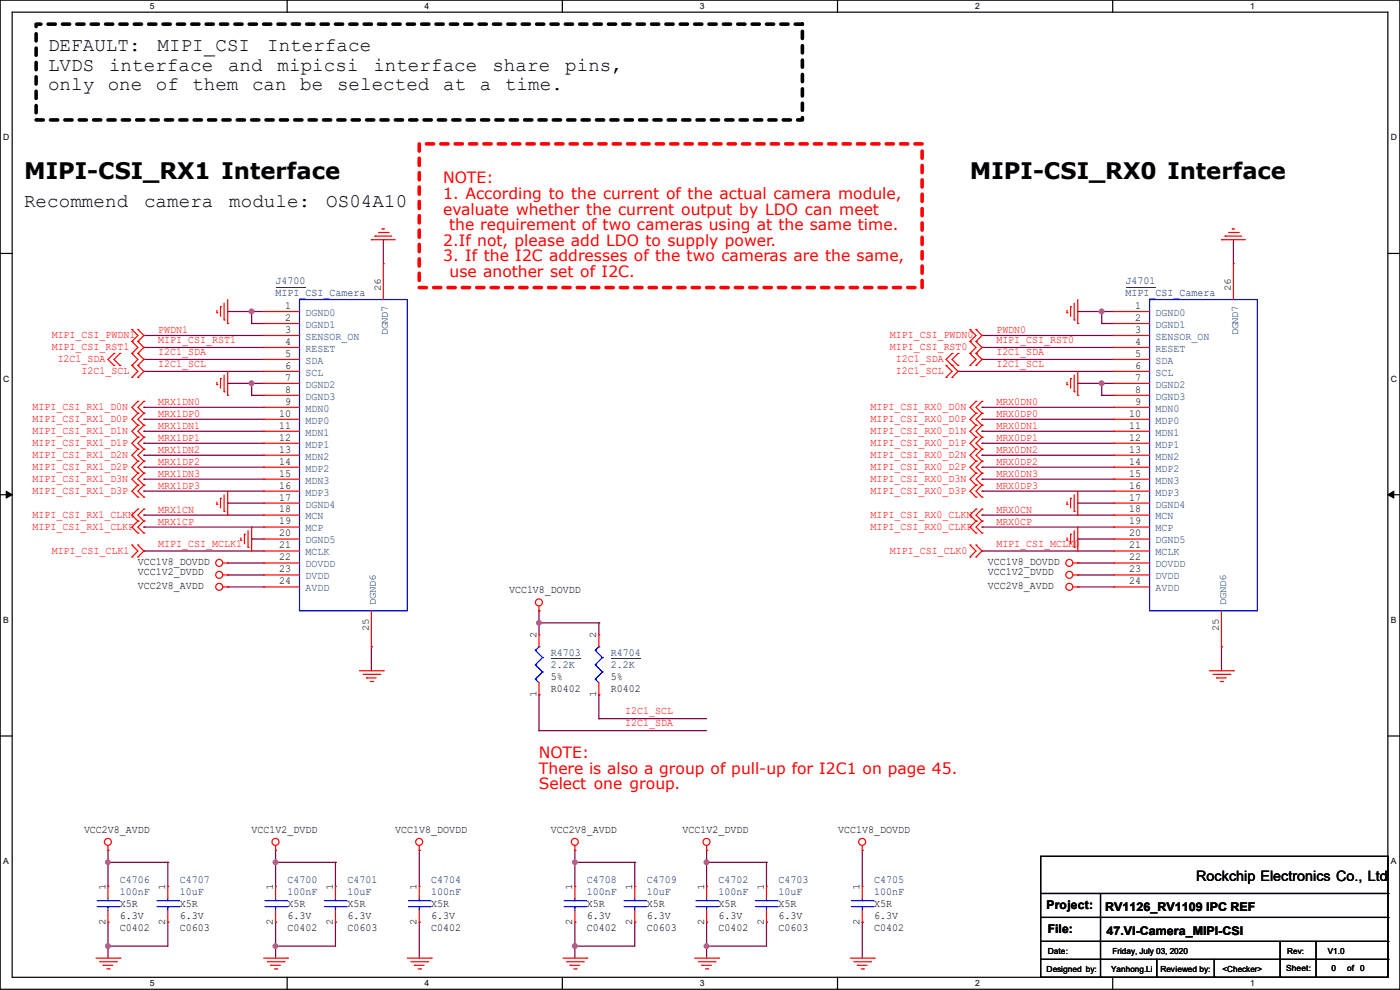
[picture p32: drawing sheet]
<svg xmlns="http://www.w3.org/2000/svg" width="297mm" height="210mm" viewBox="0 0 297 210" stroke-linecap="round" stroke-linejoin="round" font-family="sans-serif">
<defs><g id="words">
<g font-size="4.8">
<text x="5.1" y="37.9">MIPI-CSI_RX1 Interface</text>
<text x="205.8" y="37.9">MIPI-CSI_RX0 Interface</text>
</g>
<g font-size="4.1">
<text x="10.2" y="10.9">DEFAULT:</text>
<text x="33.4" y="10.9">MIPI_CSI</text>
<text x="56.7" y="10.9">Interface</text>
<text x="10.2" y="15">LVDS</text>
<text x="23.2" y="15">interface</text>
<text x="48.4" y="15">and</text>
<text x="58.9" y="15">mipicsi</text>
<text x="79.2" y="15">interface</text>
<text x="104.5" y="15">share</text>
<text x="119.9" y="15">pins,</text>
<text x="10.2" y="19">only</text>
<text x="22.9" y="19">one</text>
<text x="33.1" y="19">of</text>
<text x="40.8" y="19">them</text>
<text x="53.5" y="19">can</text>
<text x="63.7" y="19">be</text>
<text x="71.5" y="19">selected</text>
<text x="94" y="19">at</text>
<text x="101.8" y="19">a</text>
<text x="107.1" y="19">time.</text>
<text x="5.1" y="43.9">Recommend</text>
<text x="30.6" y="43.9">camera</text>
<text x="48.6" y="43.9">module:</text>
<text x="69.2" y="43.9">OS04A10</text>
</g>
<g font-size="3.3" fill="#f00">
<text x="94" y="38.9">NOTE:</text>
<text x="94" y="42.2">1. According to the current of the actual camera module,</text>
<text x="94" y="45.5">evaluate whether the current output by LDO can meet</text>
<text x="94" y="52.1">2.If not, please add LDO to supply power.</text>
<text x="95.3" y="48.8">the requirement of two cameras using at the same time.</text>
<text x="94" y="55.4">3. If the I2C addresses of the two cameras are the same,</text>
<text x="95.4" y="58.7">use another set of I2C.</text>
<text x="114.3" y="160.8">NOTE:</text>
<text x="114.3" y="164.1">There is also a group of pull-up for I2C1 on page 45.</text>
<text x="114.3" y="167.4">Select one group.</text>
</g>
<text font-size="3" x="253.8" y="186.9">Rockchip Electronics Co., Ltd</text>
<g font-size="2.5">
<text x="222" y="192.9">Project:</text>
<text x="222.3" y="198">File:</text>
<text x="234.5" y="193.2">RV1126_RV1109 IPC REF</text>
<text x="234.7" y="198.2">47.VI-Camera_MIPI-CSI</text>
</g>
<g font-size="2.3" fill="#000080">
<text x="58.5" y="60.3">J4700</text>
<text x="58.5" y="62.9">MIPI_CSI_Camera</text>
<text x="238.8" y="60.3">J4701</text>
<text x="238.8" y="62.9">MIPI_CSI_Camera</text>
<text x="116.9" y="139.1">R4703</text>
<text x="116.9" y="141.6">2.2K</text>
<text x="129.6" y="139.1">R4704</text>
<text x="129.6" y="141.6">2.2K</text>
<text x="25.4" y="187.3">C4706</text>
<text x="25.4" y="189.9">100nF</text>
<text x="38.1" y="187.3">C4707</text>
<text x="38.1" y="189.9">10uF</text>
<text x="61" y="187.3">C4700</text>
<text x="61" y="189.9">100nF</text>
<text x="73.7" y="187.3">C4701</text>
<text x="73.7" y="189.9">10uF</text>
<text x="91.5" y="187.3">C4704</text>
<text x="91.5" y="189.9">100nF</text>
<text x="124.5" y="187.3">C4708</text>
<text x="124.5" y="189.9">100nF</text>
<text x="137.2" y="187.3">C4709</text>
<text x="137.2" y="189.9">10uF</text>
<text x="152.4" y="187.3">C4702</text>
<text x="152.4" y="189.9">100nF</text>
<text x="165.1" y="187.3">C4703</text>
<text x="165.1" y="189.9">10uF</text>
<text x="185.5" y="187.3">C4705</text>
<text x="185.5" y="189.9">100nF</text>
</g>
<g font-size="2.3">
<text x="60.5" y="65.5">1</text>
<text x="240.8" y="65.5">1</text>
<text x="60.5" y="68.1">2</text>
<text x="60.5" y="70.6">3</text>
<text x="240.8" y="68.1">2</text>
<text x="240.8" y="70.6">3</text>
<text x="60.5" y="73.2">4</text>
<text x="60.5" y="75.7">5</text>
<text x="240.8" y="73.2">4</text>
<text x="240.8" y="75.7">5</text>
<text x="60.5" y="78.2">6</text>
<text x="60.5" y="80.8">7</text>
<text x="60.5" y="83.3">8</text>
<text x="240.8" y="78.2">6</text>
<text x="240.8" y="80.8">7</text>
<text x="240.8" y="83.3">8</text>
<text x="59.2" y="88.4">10</text>
<text x="60.5" y="85.9">9</text>
<text x="239.6" y="88.4">10</text>
<text x="240.8" y="85.9">9</text>
<text x="59.2" y="90.9">11</text>
<text x="59.2" y="93.5">12</text>
<text x="239.6" y="90.9">11</text>
<text x="239.6" y="93.5">12</text>
<text x="59.2" y="96">13</text>
<text x="59.2" y="98.6">14</text>
<text x="59.2" y="101.1">15</text>
<text x="239.6" y="96">13</text>
<text x="239.6" y="98.6">14</text>
<text x="239.6" y="101.1">15</text>
<text x="59.2" y="103.6">16</text>
<text x="59.2" y="106.2">17</text>
<text x="239.6" y="103.6">16</text>
<text x="239.6" y="106.2">17</text>
<text x="59.2" y="108.7">18</text>
<text x="59.2" y="113.8">20</text>
<text x="59.2" y="111.3">19</text>
<text x="239.6" y="108.7">18</text>
<text x="239.6" y="113.8">20</text>
<text x="239.6" y="111.3">19</text>
<text x="29.3" y="119.8">VCC1V8_DOVDD</text>
<text x="59.2" y="116.3">21</text>
<text x="59.2" y="118.9">22</text>
<text x="209.6" y="119.8">VCC1V8_DOVDD</text>
<text x="239.6" y="116.3">21</text>
<text x="239.6" y="118.9">22</text>
<text x="29.3" y="122">VCC1V2_DVDD</text>
<text x="29.3" y="124.8">VCC2V8_AVDD</text>
<text x="59.2" y="121.4">23</text>
<text x="59.2" y="124">24</text>
<text x="108" y="125.9">VCC1V8_DOVDD</text>
<text x="209.6" y="122">VCC1V2_DVDD</text>
<text x="209.6" y="124.8">VCC2V8_AVDD</text>
<text x="239.6" y="121.4">23</text>
<text x="239.6" y="124">24</text>
<text x="116.9" y="146.7">R0402</text>
<text x="116.9" y="144.1">5%</text>
<text x="129.6" y="146.7">R0402</text>
<text x="129.6" y="144.1">5%</text>
<text x="17.8" y="176.7">VCC2V8_AVDD</text>
<text x="53.4" y="176.7">VCC1V2_DVDD</text>
<text x="83.9" y="176.7">VCC1V8_DOVDD</text>
<text x="116.9" y="176.7">VCC2V8_AVDD</text>
<text x="144.8" y="176.7">VCC1V2_DVDD</text>
<text x="177.8" y="176.7">VCC1V8_DOVDD</text>
<text x="25.4" y="197.5">C0402</text>
<text x="25.4" y="192.4">X5R</text>
<text x="25.4" y="194.9">6.3V</text>
<text x="38.1" y="197.5">C0603</text>
<text x="38.1" y="192.4">X5R</text>
<text x="38.1" y="194.9">6.3V</text>
<text x="61" y="197.5">C0402</text>
<text x="61" y="192.4">X5R</text>
<text x="61" y="194.9">6.3V</text>
<text x="73.7" y="197.5">C0603</text>
<text x="73.7" y="192.4">X5R</text>
<text x="73.7" y="194.9">6.3V</text>
<text x="91.5" y="197.5">C0402</text>
<text x="91.5" y="192.4">X5R</text>
<text x="91.5" y="194.9">6.3V</text>
<text x="124.5" y="197.5">C0402</text>
<text x="124.5" y="192.4">X5R</text>
<text x="124.5" y="194.9">6.3V</text>
<text x="137.2" y="197.5">C0603</text>
<text x="137.2" y="192.4">X5R</text>
<text x="137.2" y="194.9">6.3V</text>
<text x="152.4" y="197.5">C0402</text>
<text x="152.4" y="192.4">X5R</text>
<text x="152.4" y="194.9">6.3V</text>
<text x="165.1" y="197.5">C0603</text>
<text x="165.1" y="192.4">X5R</text>
<text x="165.1" y="194.9">6.3V</text>
<text x="185.5" y="197.5">C0402</text>
<text x="185.5" y="192.4">X5R</text>
<text x="185.5" y="194.9">6.3V</text>
</g>
<g font-size="2.3" fill="#f00">
<text x="11" y="71.8">MIPI_CSI_PWDN1</text>
<text x="33.6" y="70.7">PWDN1</text>
<text x="188.8" y="71.8">MIPI_CSI_PWDN0</text>
<text x="211.4" y="70.7">PWDN0</text>
<text x="11" y="74.3">MIPI_CSI_RST1</text>
<text x="12.2" y="76.8">I2C1_SDA</text>
<text x="33.6" y="77.9">I2C1_SCL</text>
<text x="33.6" y="72.8">MIPI_CSI_RST1</text>
<text x="33.6" y="75.3">I2C1_SDA</text>
<text x="188.8" y="74.3">MIPI_CSI_RST0</text>
<text x="190" y="76.8">I2C1_SDA</text>
<text x="211.4" y="77.9">I2C1_SCL</text>
<text x="211.4" y="72.8">MIPI_CSI_RST0</text>
<text x="211.4" y="75.3">I2C1_SDA</text>
<text x="17.3" y="79.4">I2C1_SCL</text>
<text x="190" y="79.4">I2C1_SCL</text>
<text x="6.9" y="87">MIPI_CSI_RX1_D0N</text>
<text x="6.9" y="89.5">MIPI_CSI_RX1_D0P</text>
<text x="33.6" y="85.9">MRX1DN0</text>
<text x="33.6" y="88.4">MRX1DP0</text>
<text x="184.7" y="87">MIPI_CSI_RX0_D0N</text>
<text x="184.7" y="89.5">MIPI_CSI_RX0_D0P</text>
<text x="211.4" y="85.9">MRX0DN0</text>
<text x="211.4" y="88.4">MRX0DP0</text>
<text x="6.9" y="92.1">MIPI_CSI_RX1_D1N</text>
<text x="6.9" y="94.6">MIPI_CSI_RX1_D1P</text>
<text x="33.6" y="91">MRX1DN1</text>
<text x="33.6" y="93.5">MRX1DP1</text>
<text x="184.7" y="92.1">MIPI_CSI_RX0_D1N</text>
<text x="184.7" y="94.6">MIPI_CSI_RX0_D1P</text>
<text x="211.4" y="91">MRX0DN1</text>
<text x="211.4" y="93.5">MRX0DP1</text>
<text x="6.9" y="97.2">MIPI_CSI_RX1_D2N</text>
<text x="6.9" y="99.7">MIPI_CSI_RX1_D2P</text>
<text x="33.6" y="98.6">MRX1DP2</text>
<text x="33.6" y="96.1">MRX1DN2</text>
<text x="33.6" y="101.1">MRX1DN3</text>
<text x="184.7" y="97.2">MIPI_CSI_RX0_D2N</text>
<text x="184.7" y="99.7">MIPI_CSI_RX0_D2P</text>
<text x="211.4" y="98.6">MRX0DP2</text>
<text x="211.4" y="96.1">MRX0DN2</text>
<text x="211.4" y="101.1">MRX0DN3</text>
<text x="6.9" y="104.8">MIPI_CSI_RX1_D3P</text>
<text x="6.9" y="102.2">MIPI_CSI_RX1_D3N</text>
<text x="33.6" y="103.7">MRX1DP3</text>
<text x="184.7" y="104.8">MIPI_CSI_RX0_D3P</text>
<text x="184.7" y="102.2">MIPI_CSI_RX0_D3N</text>
<text x="211.4" y="103.7">MRX0DP3</text>
<text x="6.9" y="112.4">MIPI_CSI_RX1_CLKP</text>
<text x="6.9" y="109.9">MIPI_CSI_RX1_CLKN</text>
<text x="33.6" y="108.8">MRX1CN</text>
<text x="33.6" y="111.3">MRX1CP</text>
<text x="184.7" y="112.4">MIPI_CSI_RX0_CLKP</text>
<text x="184.7" y="109.9">MIPI_CSI_RX0_CLKN</text>
<text x="211.4" y="108.8">MRX0CN</text>
<text x="211.4" y="111.3">MRX0CP</text>
<text x="11" y="117.5">MIPI_CSI_CLK1</text>
<text x="33.6" y="116">MIPI_CSI_MCLK1</text>
<text x="188.8" y="117.5">MIPI_CSI_CLK0</text>
<text x="211.4" y="116">MIPI_CSI_MCLK0</text>
<text x="132.6" y="151.5">I2C1_SCL</text>
<text x="132.6" y="154.1">I2C1_SDA</text>
</g>
<g font-size="2.3" fill="#004080">
<text x="64.8" y="67">DGND0</text>
<text x="64.8" y="69.6">DGND1</text>
<text x="245.2" y="67">DGND0</text>
<text x="245.2" y="69.6">DGND1</text>
<text x="64.8" y="72.1">SENSOR_ON</text>
<text x="64.8" y="74.6">RESET</text>
<text x="64.8" y="77.2">SDA</text>
<text x="245.2" y="72.1">SENSOR_ON</text>
<text x="245.2" y="74.6">RESET</text>
<text x="245.2" y="77.2">SDA</text>
<text x="64.8" y="79.7">SCL</text>
<text x="64.8" y="82.3">DGND2</text>
<text x="245.2" y="79.7">SCL</text>
<text x="245.2" y="82.3">DGND2</text>
<text x="64.8" y="84.8">DGND3</text>
<text x="64.8" y="87.3">MDN0</text>
<text x="64.8" y="89.9">MDP0</text>
<text x="245.2" y="84.8">DGND3</text>
<text x="245.2" y="87.3">MDN0</text>
<text x="245.2" y="89.9">MDP0</text>
<text x="64.8" y="92.4">MDN1</text>
<text x="64.8" y="95">MDP1</text>
<text x="245.2" y="92.4">MDN1</text>
<text x="245.2" y="95">MDP1</text>
<text x="64.8" y="97.5">MDN2</text>
<text x="64.8" y="100">MDP2</text>
<text x="245.2" y="97.5">MDN2</text>
<text x="245.2" y="100">MDP2</text>
<text x="64.8" y="102.6">MDN3</text>
<text x="64.8" y="105.1">MDP3</text>
<text x="64.8" y="107.7">DGND4</text>
<text x="245.2" y="102.6">MDN3</text>
<text x="245.2" y="105.1">MDP3</text>
<text x="245.2" y="107.7">DGND4</text>
<text x="64.8" y="110.2">MCN</text>
<text x="64.8" y="112.7">MCP</text>
<text x="245.2" y="110.2">MCN</text>
<text x="245.2" y="112.7">MCP</text>
<text x="64.8" y="115.3">DGND5</text>
<text x="64.8" y="117.8">MCLK</text>
<text x="245.2" y="115.3">DGND5</text>
<text x="245.2" y="117.8">MCLK</text>
<text x="64.8" y="120.4">DOVDD</text>
<text x="64.8" y="122.9">DVDD</text>
<text x="64.8" y="125.4">AVDD</text>
<text x="245.2" y="120.4">DOVDD</text>
<text x="245.2" y="122.9">DVDD</text>
<text x="245.2" y="125.4">AVDD</text>
</g>
<g font-size="2.1">
<text x="80.8" y="61.8" transform="rotate(-90 80.8 61.8)">26</text>
<text x="261.1" y="61.8" transform="rotate(-90 261.1 61.8)">26</text>
<text x="78.2" y="133.9" transform="rotate(-90 78.2 133.9)">25</text>
<text x="113.8" y="135.4" transform="rotate(-90 113.8 135.4)">2</text>
<text x="126.5" y="135.4" transform="rotate(-90 126.5 135.4)">2</text>
<text x="258.6" y="133.9" transform="rotate(-90 258.6 133.9)">25</text>
<text x="113.8" y="147.9" transform="rotate(-90 113.8 147.9)">1</text>
<text x="126.5" y="147.9" transform="rotate(-90 126.5 147.9)">1</text>
<text x="22.4" y="188.8" transform="rotate(-90 22.4 188.8)">1</text>
<text x="35.1" y="188.8" transform="rotate(-90 35.1 188.8)">1</text>
<text x="57.9" y="188.8" transform="rotate(-90 57.9 188.8)">1</text>
<text x="70.6" y="188.8" transform="rotate(-90 70.6 188.8)">1</text>
<text x="88.4" y="188.8" transform="rotate(-90 88.4 188.8)">1</text>
<text x="121.4" y="188.8" transform="rotate(-90 121.4 188.8)">1</text>
<text x="134.1" y="188.8" transform="rotate(-90 134.1 188.8)">1</text>
<text x="149.4" y="188.8" transform="rotate(-90 149.4 188.8)">1</text>
<text x="162.1" y="188.8" transform="rotate(-90 162.1 188.8)">1</text>
<text x="182.4" y="188.8" transform="rotate(-90 182.4 188.8)">1</text>
<text x="22.4" y="196.1" transform="rotate(-90 22.4 196.1)">2</text>
<text x="35.1" y="196.1" transform="rotate(-90 35.1 196.1)">2</text>
<text x="57.9" y="196.1" transform="rotate(-90 57.9 196.1)">2</text>
<text x="70.6" y="196.1" transform="rotate(-90 70.6 196.1)">2</text>
<text x="88.4" y="196.1" transform="rotate(-90 88.4 196.1)">2</text>
<text x="121.4" y="196.1" transform="rotate(-90 121.4 196.1)">2</text>
<text x="134.1" y="196.1" transform="rotate(-90 134.1 196.1)">2</text>
<text x="149.4" y="196.1" transform="rotate(-90 149.4 196.1)">2</text>
<text x="162.1" y="196.1" transform="rotate(-90 162.1 196.1)">2</text>
<text x="182.4" y="196.1" transform="rotate(-90 182.4 196.1)">2</text>
</g>
<g font-size="2.1" fill="#004080">
<text x="82.3" y="71.2" transform="rotate(-90 82.3 71.2)">DGND7</text>
<text x="262.6" y="71.2" transform="rotate(-90 262.6 71.2)">DGND7</text>
<text x="79.8" y="128.3" transform="rotate(-90 79.8 128.3)">DGND6</text>
<text x="260.1" y="128.3" transform="rotate(-90 260.1 128.3)">DGND6</text>
</g>
<g font-size="1.8">
<text x="31.8" y="1.9">5</text>
<text x="90.1" y="1.9">4</text>
<text x="148.5" y="1.9">3</text>
<text x="206.8" y="1.9">2</text>
<text x="265.2" y="1.9">1</text>
<text x=".7" y="29.8">D</text>
<text x="295.1" y="29.8">D</text>
<text x=".7" y="80.9">C</text>
<text x="295.1" y="80.9">C</text>
<text x=".7" y="132.1">B</text>
<text x="295.1" y="132.1">B</text>
<text x=".7" y="183.3">A</text>
<text x="295.1" y="183.3">A</text>
<text x="222.3" y="202.3">Date:</text>
<text x="236" y="202.3">Friday, July 03, 2020</text>
<text x="281.7" y="202.3">V1.0</text>
<text x="31.8" y="209.2">5</text>
<text x="90.1" y="209.2">4</text>
<text x="148.5" y="209.2">3</text>
<text x="206.8" y="209.2">2</text>
<text x="222" y="206.1">Designed by:</text>
<text x="235.7" y="206.1">Yanhong.Li</text>
<text x="246.2" y="206.1">Reviewed by:</text>
<text x="259.4" y="206.1">&lt;Checker&gt;</text>
<text x="265.2" y="209.2">1</text>
<text x="272.8" y="205.9">Sheet:</text>
<text x="282.5" y="205.9">0</text>
<text x="285.8" y="205.9">of 0</text>
</g>
<text font-size="1.7" x="273.1" y="202.3">Rev:</text>
</g></defs>
<path d="M0 0h297v209.8h-297zM2.6 2.6h291.8v204.7h-291.8z" fill="none" stroke="#000" stroke-width=".25"/>
<g fill="#fff">
<path d="M31.7 .3h1v2h-1z"/>
<path d="M31.7 207.6h1v1.9h-1z"/>
</g>
<path d="M60.9 0v2.6M60.9 207.3v2.5" fill="none" stroke="#000" stroke-width=".25"/>
<g fill="#fff">
<path d="M90.1 .3h1v2h-1z"/>
<path d="M90.1 207.6h1v1.9h-1z"/>
</g>
<path d="M119.3 0v2.6M119.3 207.3v2.5" fill="none" stroke="#000" stroke-width=".25"/>
<g fill="#fff">
<path d="M148.5 .3h.9v2h-.9z"/>
<path d="M148.5 207.6h.9v1.9h-.9z"/>
</g>
<path d="M177.7 0v2.6M177.7 207.3v2.5" fill="none" stroke="#000" stroke-width=".25"/>
<g fill="#fff">
<path d="M206.8 .3h1v2h-1z"/>
<path d="M206.8 207.6h1v1.9h-1z"/>
</g>
<path d="M236.1 0v2.6M236.1 207.3v2.5" fill="none" stroke="#000" stroke-width=".25"/>
<g fill="#fff">
<path d="M265.2 .3h1v2h-1z"/>
<path d="M265.2 207.6h1v1.9h-1z"/>
<path d="M.7 28.2h1.2v1.9h-1.2z"/>
<path d="M295.1 28.2h1.2v1.9h-1.2z"/>
<path d="M.7 79.3h1.2v2h-1.2z"/>
<path d="M295.1 79.3h1.2v2h-1.2z"/>
</g>
<path d="M0 53.8h2.6M294.4 53.8h2.6" fill="none" stroke="#000" stroke-width=".25"/>
<g fill="#fff">
<path d="M.7 130.5h1.2v2h-1.2z"/>
<path d="M295.1 130.5h1.1v2h-1.1z"/>
</g>
<path d="M0 104.9h2.6M294.4 104.9h2.6" fill="none" stroke="#000" stroke-width=".25"/>
<path d="M1.3 104.2l1.3 .7-1.3 .8zM294.4 104.9l1.3-.7v1.5z" fill="#000" stroke="#000" stroke-width=".21"/>
<g fill="#fff">
<path d="M.7 181.7h1.2v2h-1.2z"/>
<path d="M295.1 181.7h1.1v2h-1.1z"/>
</g>
<g fill="none" stroke="#000" stroke-width=".25">
<path d="M0 156.1h2.6M294.4 156.1h2.6M220.8 181.7h73.6v25.6h-73.6zM220.8 189.5h73.6M220.8 194.6h73.6M220.8 199.7h73.6M233.5 189.5v17.8M271.6 199.7v7.6M279.2 199.7v7.6M294.4 189.5h.1M294.4 194.6h.1M294.4 199.7h.1"/>
<path d="M220.8 203.5h73.6M233.5 207.3h.1M245.4 207.3h.1M245.4 203.5v3.8M257.6 207.3h.1M257.6 203.5v3.8M271.6 207.3h.1M279.2 207.3h.1M294.4 203.5h.1"/>
</g>
<path d="M88.9 30.5h106.7v30.5h-106.7z" fill="none" stroke="#f00" stroke-width=".76" stroke-dasharray="1.5 1.5"/>
<path d="M7.7 5.1h162.5v20.3h-162.5z" fill="none" stroke="#000" stroke-width=".76" stroke-dasharray="1.5 1.5"/>
<g fill="none" stroke="#800040" stroke-width=".25">
<path d="M81.3 50.8h.1M81.3 50.8v5.1M261.7 50.8h.1M261.7 50.8v5.1M30.5 78.8h.1M30.5 73.7h.1M30.5 76.2h.1M30.5 71.2h.1M30.5 78.8h25.4M30.5 73.7h25.4M30.5 76.2h25.4M30.5 71.2h25.4"/>
<path d="M48.3 66.1h.1M48.3 66.1h7.6M53.4 66.1h.1M53.4 68.6h.1M53.4 66.1v2.5M53.4 68.6h2.5M203.2 78.8h.1M203.2 78.8h33.1M208.3 73.7h.1M208.3 76.2h.1M208.3 71.2h.1M208.3 73.7h28"/>
<path d="M208.3 76.2h28M208.3 71.2h28M228.6 66.1h.1M228.6 66.1h7.7M233.7 66.1h.1M233.7 68.6h.1M233.7 68.6h2.6M233.7 66.1v2.5M30.5 86.4h.1M30.5 88.9h.1M30.5 91.5h.1M30.5 94h.1"/>
<path d="M30.5 99.1h.1M30.5 96.6h.1M30.5 86.4h25.4M30.5 88.9h25.4M30.5 91.5h25.4M30.5 94h25.4M30.5 99.1h25.4M30.5 96.6h25.4M48.3 81.3h.1M48.3 81.3h7.6M53.4 83.9h.1M53.4 81.3h.1"/>
<path d="M53.4 81.3v2.6M53.4 83.9h2.5M208.3 86.4h.1M208.3 88.9h.1M208.3 91.5h.1M208.3 94h.1M208.3 99.1h.1M208.3 96.6h.1M208.3 86.4h28M208.3 88.9h28M208.3 91.5h28M208.3 94h28"/>
<path d="M208.3 99.1h28M208.3 96.6h28M228.6 81.3h.1M228.6 81.3h7.7M233.7 83.9h.1M233.7 81.3h.1M233.7 83.9h2.6M233.7 81.3v2.6M30.5 101.6h.1M30.5 104.2h.1M30.5 109.3h.1M30.5 111.8h.1"/>
<path d="M30.5 116.9h.1M30.5 101.6h25.4M30.5 104.2h25.4M30.5 109.3h25.4M30.5 111.8h25.4M30.5 116.9h25.4M48.3 106.7h.1M48.3 119.4h.1M48.3 106.7h7.6M48.3 119.4h7.6M53.4 114.3h.1M53.4 114.3h2.5"/>
<path d="M208.3 101.6h.1M208.3 104.2h.1M208.3 109.3h.1M208.3 111.8h.1M208.3 116.9h.1M208.3 101.6h28M208.3 104.2h28M208.3 109.3h28M208.3 111.8h28M208.3 116.9h28M228.6 114.3h.1M228.6 106.7h.1"/>
<path d="M228.6 119.4h.1M228.6 114.3h7.7M228.6 106.7h7.7M228.6 119.4h7.7M48.3 122h.1M48.3 124.5h.1M48.3 122h7.6M48.3 124.5h7.6M78.8 137.2h.1M78.8 137.2v5.1M114.3 129.6h.1M114.3 132.1h.1"/>
<path d="M114.3 129.6v5.1M114.3 132.1h12.7M127 132.1h.1M127 132.1v2.6M228.6 122h.1M228.6 124.5h.1M228.6 122h7.7M228.6 124.5h7.7M259.1 137.2h.1M259.1 137.2v5.1M114.3 155h.1M114.3 147.4h.1"/>
<path d="M114.3 155h35.6M114.3 147.4v7.6M127 152.4h.1M127 147.4h.1M127 152.4h22.9M127 147.4v5M22.9 182.9h.1M22.9 180.4h.1M22.9 195.6h.1M22.9 182.9h12.7M22.9 180.4v7.6M22.9 195.6v7.6"/>
<path d="M35.6 195.6h.1M35.6 182.9h.1M35.6 195.6v5.1h-12.7M35.6 182.9v5.1M58.5 182.9h.1M58.5 180.4h.1M58.5 195.6h.1M58.5 182.9h12.7M58.5 180.4v7.6M58.5 195.6v7.6M71.2 195.6h.1M71.2 182.9h.1"/>
<path d="M71.2 182.9v5.1M71.2 195.6v5.1h-12.7M88.9 180.4h.1M88.9 195.6h.1M88.9 180.4v7.6M88.9 195.6v7.6M122 182.9h.1M122 180.4h.1M122 195.6h.1M122 182.9h12.7M122 180.4v7.6M122 195.6v7.6"/>
<path d="M134.7 195.6h.1M134.7 182.9h.1M134.7 195.6v5.1h-12.7M134.7 182.9v5.1M149.9 182.9h.1M149.9 180.4h.1M149.9 195.6h.1M149.9 182.9h12.7M149.9 180.4v7.6M149.9 195.6v7.6M162.6 195.6h.1M162.6 182.9h.1"/>
<path d="M162.6 195.6v5.1h-12.7M162.6 182.9v5.1M182.9 180.4h.1M182.9 195.6h.1M182.9 180.4v7.6M182.9 195.6v7.6M22.9 200.7h.1M58.5 200.7h.1M122 200.7h.1M149.9 200.7h.1"/>
</g>
<g fill="#f0f" stroke="#f0f" stroke-width=".25">
<circle cx="149.9" cy="182.9" r=".49"/>
<circle cx="58.4" cy="200.7" r=".49"/>
<circle cx="22.9" cy="200.7" r=".49"/>
<circle cx="149.9" cy="200.7" r=".49"/>
<circle cx="121.9" cy="200.7" r=".49"/>
<circle cx="58.4" cy="182.9" r=".49"/>
<circle cx="22.9" cy="182.9" r=".49"/>
<circle cx="121.9" cy="182.9" r=".49"/>
<circle cx="53.4" cy="66.1" r=".49"/>
<circle cx="53.4" cy="81.3" r=".49"/>
<circle cx="233.7" cy="66.1" r=".49"/>
<circle cx="233.7" cy="81.3" r=".49"/>
<circle cx="114.3" cy="132.1" r=".49"/>
</g>
<g fill="none" stroke="#f00" stroke-width=".25">
<path d="M78.8 50.8h.1M78.8 50.8h5.1M79.5 50.1h.1M79.5 50.1h3.6M80.3 49.3h2M81.1 48.6h.1M81.1 48.6h.5M81.3 55.9h.1M81.3 55.9v7.6M82.3 49.3h.1M259.1 50.8h.1M259.1 50.8h5.1"/>
<path d="M259.9 50.1h.1M259.9 50.1h3.5M260.6 49.3h2.1M261.4 48.6h.1M261.4 48.6h.5M261.7 55.9h.1M261.7 55.9v7.6M262.7 49.3h.1M24.2 77.5h.1M24.2 75h.1M24.2 75l-1.3 1.2 1.3 1.3M25.4 77.5h.1"/>
<path d="M25.4 75h.1M25.4 75l-1.2 1.2 1.2 1.3M28 77.5h.1M28 75h.1M28 72.4h.1M28 69.9h.1M28 75l1.3 1.2-1.3 1.3M28 69.9l1.3 1.3-1.3 1.2M28 77.5l1.3 1.3-1.3 1.3M28 72.4l1.3 1.3-1.3 1.3M29.3 75h.1M29.3 77.5h.1"/>
<path d="M29.3 69.9h.1M29.3 72.4h.1M29.3 75l1.2 1.2-1.2 1.3M29.3 77.5l1.2 1.3-1.2 1.3M29.3 69.9l1.2 1.3-1.2 1.2M29.3 72.4l1.2 1.3-1.2 1.3M46 66.3h.1M46 65.8v.5M46.8 65.1h.1M46.8 65.1v2M47.5 67.9h.1M47.5 64.3v3.6"/>
<path d="M47.5 79.5v3.6M48.3 68.6h.1M48.3 63.5v5.1M48.3 78.8v5.1M55.9 66.1h.1M55.9 68.6h.1M55.9 71.2h.1M55.9 73.7h.1M55.9 76.2h.1M55.9 78.8h.1M55.9 66.1h7.6M55.9 68.6h7.6"/>
<path d="M55.9 71.2h7.6M55.9 73.7h7.6M55.9 76.2h7.6M55.9 78.8h7.6M200.7 77.5h.1M200.7 77.5l1.3 1.3-1.3 1.3M202 77.5h.1M202 75h.1M202 75l-1.3 1.2 2.5 2.6-1.2 1.3M203.2 77.5h.1M203.2 75h.1M203.2 75l-1.2 1.2 1.2 1.3"/>
<path d="M205.8 77.5h.1M205.8 75h.1M205.8 72.4h.1M205.8 69.9h.1M205.8 75l1.3 1.2-1.3 1.3M205.8 69.9l1.3 1.3-1.3 1.2M205.8 72.4l1.3 1.3-1.3 1.3M207.1 75h.1M207.1 77.5h.1M207.1 69.9h.1M207.1 72.4h.1M207.1 75l1.2 1.2-1.2 1.3"/>
<path d="M207.1 72.4l1.2 1.3-1.2 1.3M207.1 69.9l1.2 1.3-1.2 1.2M226.4 66.3h.1M226.4 65.8v.5M227.1 65.1h.1M227.1 65.1v2M227.9 67.9h.1M227.9 64.3v3.6M227.9 79.5v3.6M228.6 68.6h.1M228.6 63.5v5.1M228.6 78.8v5.1"/>
<path d="M236.3 66.1h.1M236.3 68.6h.1M236.3 71.2h.1M236.3 73.7h.1M236.3 76.2h.1M236.3 78.8h.1M236.3 66.1h7.6M236.3 68.6h7.6M236.3 71.2h7.6M236.3 73.7h7.6M236.3 76.2h7.6M236.3 78.8h7.6"/>
<path d="M28 80.1h.1M29.3 97.8h.1M29.3 95.3h.1M29.3 92.8h.1M29.3 90.2h.1M29.3 87.7h.1M29.3 85.1h.1M29.3 80.1h.1M29.3 95.3l-1.3 1.3 1.3 1.2M29.3 97.8l-1.3 1.3 1.3 1.3M29.3 90.2l-1.3 1.3 1.3 1.3M29.3 92.8l-1.3 1.2 1.3 1.3"/>
<path d="M29.3 85.1l-1.3 1.3 1.3 1.3M29.3 87.7l-1.3 1.2 1.3 1.3M30.5 97.8h.1M30.5 95.3h.1M30.5 92.8h.1M30.5 90.2h.1M30.5 87.7h.1M30.5 85.1h.1M30.5 95.3l-1.2 1.3 1.2 1.2M30.5 97.8l-1.2 1.3 1.2 1.3M30.5 90.2l-1.2 1.3 1.2 1.3M30.5 92.8l-1.2 1.2 1.2 1.3"/>
<path d="M30.5 85.1l-1.2 1.3 1.2 1.3M30.5 87.7l-1.2 1.2 1.2 1.3M46 81.6h.1M46 81.1v.5M46.8 80.3h.1M46.8 80.3v2M47.5 83.1h.1M48.3 83.9h.1M55.9 81.3h.1M55.9 83.9h.1M55.9 86.4h.1M55.9 88.9h.1"/>
<path d="M55.9 91.5h.1M55.9 94h.1M55.9 96.6h.1M55.9 99.1h.1M55.9 81.3h7.6M55.9 83.9h7.6M55.9 86.4h7.6M55.9 88.9h7.6M55.9 91.5h7.6M55.9 94h7.6M55.9 96.6h7.6M55.9 99.1h7.6"/>
<path d="M200.7 80.1h.1M202 80.1h.1M207.1 97.8h.1M207.1 95.3h.1M207.1 92.8h.1M207.1 90.2h.1M207.1 87.7h.1M207.1 85.1h.1M207.1 95.3l-1.3 1.3 1.3 1.2M207.1 97.8l-1.3 1.3 1.3 1.3M207.1 90.2l-1.3 1.3 1.3 1.3M207.1 92.8l-1.3 1.2 1.3 1.3"/>
<path d="M207.1 85.1l-1.3 1.3 1.3 1.3M207.1 87.7l-1.3 1.2 1.3 1.3M208.3 97.8h.1M208.3 95.3h.1M208.3 92.8h.1M208.3 90.2h.1M208.3 87.7h.1M208.3 85.1h.1M208.3 95.3l-1.2 1.3 1.2 1.2M208.3 97.8l-1.2 1.3 1.2 1.3M208.3 90.2l-1.2 1.3 1.2 1.3M208.3 92.8l-1.2 1.2 1.2 1.3"/>
<path d="M208.3 85.1l-1.2 1.3 1.2 1.3M208.3 87.7l-1.2 1.2 1.2 1.3M226.4 81.6h.1M226.4 81.1v.5M227.1 80.3h.1M227.1 80.3v2M227.9 83.1h.1M228.6 83.9h.1M236.3 81.3h.1M236.3 83.9h.1M236.3 86.4h.1M236.3 88.9h.1"/>
<path d="M236.3 91.5h.1M236.3 94h.1M236.3 96.6h.1M236.3 99.1h.1M236.3 81.3h7.6M236.3 83.9h7.6M236.3 86.4h7.6M236.3 88.9h7.6M236.3 91.5h7.6M236.3 94h7.6M236.3 96.6h7.6M236.3 99.1h7.6"/>
<path d="M28 118.2h.1M28 115.6h.1M28 115.6l1.3 1.3-1.3 1.3M29.3 113.1h.1M29.3 110.5h.1M29.3 115.6h.1M29.3 118.2h.1M29.3 108h.1M29.3 105.5h.1M29.3 102.9h.1M29.3 100.4h.1M29.3 110.5l-1.3 1.3 1.3 1.3"/>
<path d="M29.3 115.6l1.2 1.3-1.2 1.3M29.3 108l-1.3 1.3 1.3 1.2M29.3 102.9l-1.3 1.3 1.3 1.3M29.3 100.4l-1.3 1.2 1.3 1.3M30.5 113.1h.1M30.5 110.5h.1M30.5 108h.1M30.5 105.5h.1M30.5 102.9h.1M30.5 100.4h.1M30.5 110.5l-1.2 1.3 1.2 1.3M30.5 108l-1.2 1.3 1.2 1.2"/>
<path d="M30.5 102.9l-1.2 1.3 1.2 1.3M30.5 100.4l-1.2 1.2 1.2 1.3M46 107h.1M46 106.5v.5M46.8 105.7h.1M46.8 105.7v2M47.3 119.4h1M47.5 108.5h.1M47.5 104.9v3.6M48.3 119.4h.1M48.3 109.3h.1M48.3 104.2v5.1"/>
<path d="M51.1 114.6h.1M51.1 114.1v.5M51.9 113.3h.1M51.9 113.3v2.1M52.6 116.1h.1M52.6 112.6v3.5M53.4 116.9h.1M53.4 111.8v5.1M55.9 101.6h.1M55.9 104.2h.1M55.9 106.7h.1M55.9 109.3h.1"/>
<path d="M55.9 114.3h.1M55.9 111.8h.1M55.9 116.9h.1M55.9 119.4h.1M55.9 119.4h7.6M55.9 101.6h7.6M55.9 104.2h7.6M55.9 106.7h7.6M55.9 109.3h7.6M55.9 114.3h7.6M55.9 111.8h7.6M55.9 116.9h7.6"/>
<path d="M205.8 118.2h.1M205.8 115.6h.1M205.8 115.6l1.3 1.3-1.3 1.3M207.1 113.1h.1M207.1 110.5h.1M207.1 115.6h.1M207.1 118.2h.1M207.1 108h.1M207.1 105.5h.1M207.1 102.9h.1M207.1 100.4h.1M207.1 110.5l-1.3 1.3 1.3 1.3"/>
<path d="M207.1 115.6l1.2 1.3-1.2 1.3M207.1 108l-1.3 1.3 1.3 1.2M207.1 102.9l-1.3 1.3 1.3 1.3M207.1 100.4l-1.3 1.2 1.3 1.3M208.3 113.1h.1M208.3 110.5h.1M208.3 108h.1M208.3 105.5h.1M208.3 102.9h.1M208.3 100.4h.1M208.3 110.5l-1.2 1.3 1.2 1.3M208.3 108l-1.2 1.3 1.2 1.2"/>
<path d="M208.3 102.9l-1.2 1.3 1.2 1.3M208.3 100.4l-1.2 1.2 1.2 1.3M226.4 107h.1M226.4 114.6h.1M226.4 106.5v.5M226.4 114.1v.5M227.1 105.7h.1M227.1 113.3h.1M227.1 105.7v2M227.1 113.3v2.1M227.6 119.4h1M227.9 108.5h.1"/>
<path d="M227.9 116.1h.1M227.9 104.9v3.6M227.9 112.6v3.5M228.6 119.4h.1M228.6 109.3h.1M228.6 116.9h.1M228.6 104.2v5.1M228.6 111.8v5.1M236.3 101.6h.1M236.3 104.2h.1M236.3 106.7h.1M236.3 109.3h.1"/>
<path d="M236.3 114.3h.1M236.3 111.8h.1M236.3 116.9h.1M236.3 119.4h.1M236.3 119.4h7.6M236.3 101.6h7.6M236.3 104.2h7.6M236.3 106.7h7.6M236.3 109.3h7.6M236.3 114.3h7.6M236.3 111.8h7.6M236.3 116.9h7.6"/>
<path d="M47.3 122h1M47.3 124.5h1M48.3 122h.1M48.3 124.5h.1M55.9 122h.1M55.9 124.5h.1M55.9 122h7.6M55.9 124.5h7.6M78.8 137.2h.1M78.8 129.6v7.6M114.3 129.6h.1M114.3 134.7h.1"/>
<path d="M114.3 128.6v1M114.3 134.7v2.5M127 134.7h.1M127 134.7v2.5M227.6 122h1M227.6 124.5h1M228.6 122h.1M228.6 124.5h.1M236.3 122h.1M236.3 124.5h.1M236.3 122h7.6M236.3 124.5h7.6"/>
<path d="M259.1 137.2h.1M259.1 129.6v7.6M76.2 142.3h5.1M77 143h3.6M77.8 143.8h.1M77.8 143.8h2M78.5 144.6h.5M79 144.6h.1M80.6 143h.1M81.3 142.3h.1M114.3 147.4h.1M114.3 144.8v2.6"/>
<path d="M127 147.4h.1M127 144.8v2.6M256.6 142.3h5.1M257.3 143h3.6M258.1 143.8h.1M258.1 143.8h2M258.9 144.6h.5M259.4 144.6h.1M260.9 143h.1M261.7 142.3h.1M22.9 179.4v1M58.5 179.4v1"/>
<path d="M88.9 179.4v1M122 179.4v1M149.9 179.4v1M182.9 179.4v1M22.9 180.4h.1M22.9 188h.1M22.9 195.6h.1M22.9 188v2.5M22.9 193.1v2.5M35.6 188h.1M35.6 195.6h.1M35.6 188v2.5"/>
<path d="M35.6 193.1v2.5M58.5 180.4h.1M58.5 188h.1M58.5 195.6h.1M58.5 188v2.5M58.5 193.1v2.5M71.2 188h.1M71.2 195.6h.1M71.2 188v2.5M71.2 193.1v2.5M88.9 180.4h.1M88.9 188h.1"/>
<path d="M88.9 195.6h.1M88.9 188v2.5M88.9 193.1v2.5M122 180.4h.1M122 188h.1M122 195.6h.1M122 188v2.5M122 193.1v2.5M134.7 188h.1M134.7 195.6h.1M134.7 188v2.5M134.7 193.1v2.5"/>
<path d="M149.9 180.4h.1M149.9 188h.1M149.9 195.6h.1M149.9 188v2.5M149.9 193.1v2.5M162.6 188h.1M162.6 195.6h.1M162.6 188v2.5M162.6 193.1v2.5M182.9 180.4h.1M182.9 188h.1M182.9 195.6h.1"/>
<path d="M182.9 188v2.5M182.9 193.1v2.5M20.4 203.2h5M21.1 204h3.6M21.9 204.8h.1M21.9 204.8h2M22.6 205.5h.6M23.2 205.5h.1M24.7 204h.1M25.4 203.2h.1M55.9 203.2h5.1M56.7 204h3.5"/>
<path d="M57.4 204.8h.1M57.4 204.8h2.1M58.2 205.5h.5M58.7 205.5h.1M60.2 204h.1M61 203.2h.1M86.4 203.2h5.1M87.2 204h3.5M87.9 204.8h.1M87.9 204.8h2.1M88.7 205.5h.5M89.2 205.5h.1"/>
<path d="M90.7 204h.1M91.5 203.2h.1M119.4 203.2h5.1M120.2 204h3.5M120.9 204.8h.1M120.9 204.8h2.1M121.7 205.5h.5M122.2 205.5h.1M123.7 204h.1M124.5 203.2h.1M147.4 203.2h5M148.1 204h3.6"/>
<path d="M148.9 204.8h.1M148.9 204.8h2M149.6 205.5h.6M150.2 205.5h.1M151.7 204h.1M152.4 203.2h.1M180.4 203.2h5.1M181.1 204h3.6M181.9 204.8h.1M181.9 204.8h2M182.7 205.5h.5M183.2 205.5h.1"/>
<path d="M184.7 204h.1M185.5 203.2h.1"/>
<circle cx="46.5" cy="119.4" r=".74"/>
<circle cx="226.8" cy="119.4" r=".74"/>
<circle cx="46.5" cy="121.9" r=".74"/>
<circle cx="46.5" cy="124.5" r=".74"/>
<circle cx="114.3" cy="127.8" r=".74"/>
<circle cx="226.8" cy="121.9" r=".74"/>
<circle cx="226.8" cy="124.5" r=".74"/>
<circle cx="22.9" cy="178.6" r=".74"/>
<circle cx="58.4" cy="178.6" r=".74"/>
<circle cx="88.9" cy="178.6" r=".74"/>
<circle cx="121.9" cy="178.6" r=".74"/>
<circle cx="149.9" cy="178.6" r=".74"/>
<circle cx="182.9" cy="178.6" r=".74"/>
</g>
<g fill="none" stroke="#00f" stroke-width=".25">
<path d="M63.5 63.5h22.9v66.1h-22.9zM243.9 63.5h22.8v66.1h-22.8zM113.6 138h.1M113.6 138l1.5 1.5M114.3 137.2h.1M114.3 137.2l-.7 .8M115.1 139.5h.1M115.1 139.5l-1.5 1.5M126.3 138h.1M126.3 138l1.5 1.5M127 137.2h.1M127 137.2l-.7 .8"/>
<path d="M127.8 139.5h.1M127.8 139.5l-1.5 1.5M113.6 144.1h.1M113.6 141h.1M113.6 144.1l.7 .7M113.6 141l1.5 1.5M115.1 142.5h.1M115.1 142.5l-1.5 1.6M126.3 144.1h.1M126.3 141h.1M126.3 144.1l.7 .7M126.3 141l1.5 1.5"/>
<path d="M127.8 142.5h.1M127.8 142.5l-1.5 1.6M20.6 192.3h4.6M20.6 191.1h4.6M22.9 191.1h.1M22.9 192.3h.1M22.9 190.5v.6M22.9 192.3v.8M25.2 192.3h.1M25.2 191.1h.1M33.3 192.3h4.6M33.3 191.1h4.6"/>
<path d="M35.6 191.1h.1M35.6 192.3h.1M35.6 190.5v.6M35.6 192.3v.8M37.9 192.3h.1M37.9 191.1h.1M56.2 192.3h4.5M56.2 191.1h4.5M58.5 191.1h.1M58.5 192.3h.1M58.5 190.5v.6M58.5 192.3v.8"/>
<path d="M60.7 192.3h.1M60.7 191.1h.1M68.9 192.3h4.5M68.9 191.1h4.5M71.2 191.1h.1M71.2 192.3h.1M71.2 190.5v.6M71.2 192.3v.8M73.4 192.3h.1M73.4 191.1h.1M86.7 192.3h4.5M86.7 191.1h4.5"/>
<path d="M88.9 191.1h.1M88.9 192.3h.1M88.9 190.5v.6M88.9 192.3v.8M91.2 192.3h.1M91.2 191.1h.1M119.7 192.3h4.5M119.7 191.1h4.5M122 191.1h.1M122 192.3h.1M122 190.5v.6M122 192.3v.8"/>
<path d="M124.2 192.3h.1M124.2 191.1h.1M132.4 192.3h4.5M132.4 191.1h4.5M134.7 191.1h.1M134.7 192.3h.1M134.7 190.5v.6M134.7 192.3v.8M136.9 192.3h.1M136.9 191.1h.1M147.6 192.3h4.6M147.6 191.1h4.6"/>
<path d="M149.9 191.1h.1M149.9 192.3h.1M149.9 190.5v.6M149.9 192.3v.8M152.2 192.3h.1M152.2 191.1h.1M160.3 192.3h4.6M160.3 191.1h4.6M162.6 191.1h.1M162.6 192.3h.1M162.6 190.5v.6M162.6 192.3v.8"/>
<path d="M164.9 192.3h.1M164.9 191.1h.1M180.6 192.3h4.6M180.6 191.1h4.6M182.9 191.1h.1M182.9 192.3h.1M182.9 190.5v.6M182.9 192.3v.8M185.2 192.3h.1M185.2 191.1h.1"/>
</g>
<path d="M58.5 60.9h6.3M238.8 60.9h6.4M116.9 139.7h6.3M129.6 139.7h6.3" fill="none" stroke="#000080" stroke-width=".21"/>
<use href="#words"/>
</svg>
